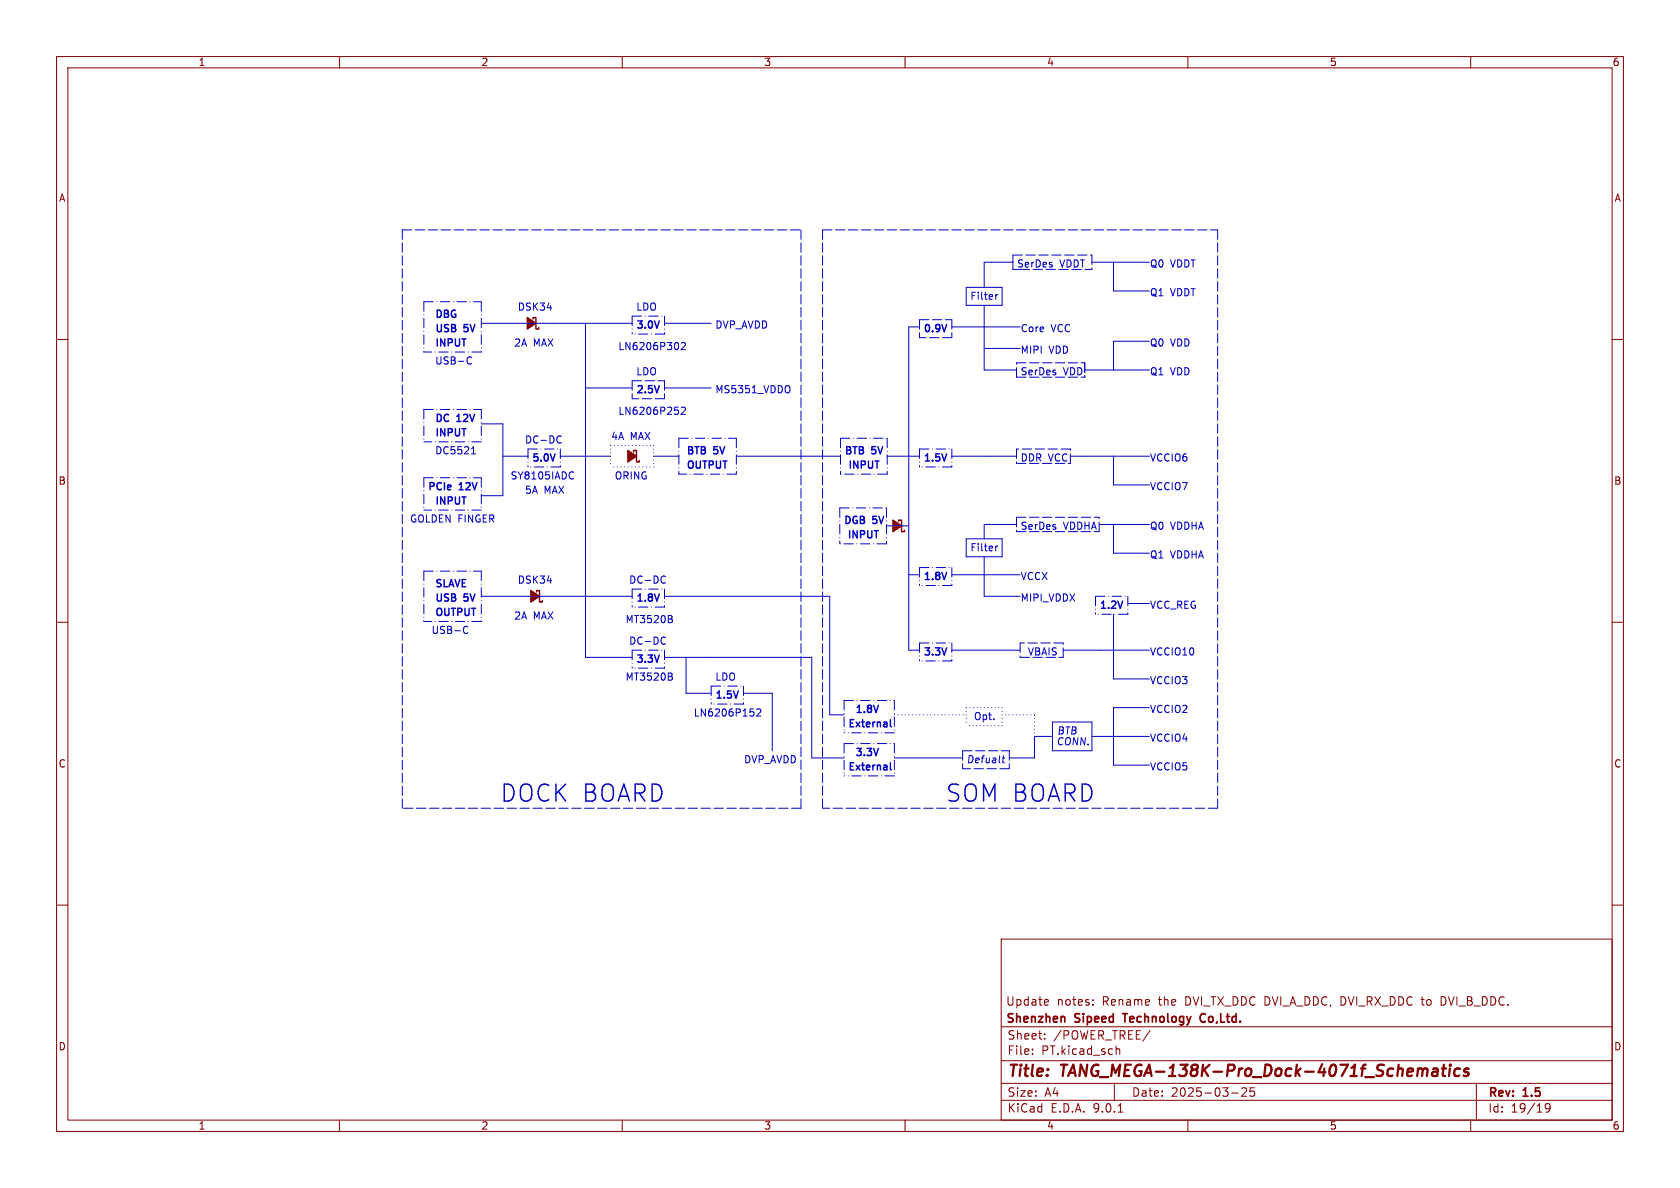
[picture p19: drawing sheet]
<svg xmlns="http://www.w3.org/2000/svg" width="297mm" height="210mm" viewBox="0 0 297 210" stroke-linecap="round" stroke-linejoin="round" font-family="sans-serif">
<defs><g id="words">
<g font-size="4.2" fill="#0000c2">
<text x="88.3" y="142">DOCK BOARD</text>
<text x="167" y="142">SOM BOARD</text>
</g>
<g font-size="2.8" fill="#840000">
<text x="178" y="190.9">Title:</text>
<text x="187.7" y="190.9">TANG_MEGA-138K-Pro_Dock-4071f_Schematics</text>
</g>
<g font-size="2.1" fill="#840000">
<text x="177.8" y="178">Update</text>
<text x="186.8" y="178">notes:</text>
<text x="194.9" y="178">Rename</text>
<text x="205" y="178">the</text>
<text x="209.8" y="178">DVI_TX_DDC DVI_A_DDC, DVI_RX_DDC to</text>
<text x="255.6" y="178">DVI_B_DDC.</text>
<text x="177.8" y="181.2">Shenzhen</text>
<text x="178" y="184">Sheet:</text>
<text x="186.2" y="184">/POWER_TREE/</text>
<text x="190.1" y="181.2">Sipeed</text>
<text x="199.3" y="181.2">Technology</text>
<text x="213.5" y="181.2">Co,Ltd.</text>
<text x="178" y="186.7">File:</text>
<text x="184.1" y="186.7">PT.kicad_sch</text>
<text x="178" y="196.9">KiCad</text>
<text x="178" y="194.1">Size:</text>
<text x="184.7" y="194.1">A4</text>
<text x="185.7" y="196.9">E.D.A.</text>
<text x="193.3" y="196.9">9.0.1</text>
<text x="200" y="194.1">Date:</text>
<text x="207" y="194.1">2025-03-25</text>
<text x="263" y="194.3">Rev:</text>
<text x="263" y="196.9">Id:</text>
<text x="267.1" y="196.9">19/19</text>
<text x="269.4" y="194.3">1.5</text>
</g>
<g font-size="1.8" fill="#840000">
<text x="35" y="11.9">1</text>
<text x="85" y="11.9">2</text>
<text x="135" y="11.9">3</text>
<text x="185" y="11.9">4</text>
<text x="235" y="11.9">5</text>
<text x="285" y="11.9">6</text>
<text x="10.3" y="35.9">A</text>
<text x="285.3" y="35.9">A</text>
<text x="10.3" y="85.9">B</text>
<text x="285.3" y="85.9">B</text>
<text x="10.3" y="135.9">C</text>
<text x="285.3" y="135.9">C</text>
<text x="10.3" y="185.9">D</text>
<text x="285.3" y="185.9">D</text>
<text x="35" y="199.9">1</text>
<text x="85" y="199.9">2</text>
<text x="135" y="199.9">3</text>
<text x="185" y="199.9">4</text>
<text x="235" y="199.9">5</text>
<text x="285" y="199.9">6</text>
</g>
<g font-size="1.8" fill="#0000c2">
<text x="179.7" y="47.4">SerDes</text>
<text x="187.3" y="47.4">VDDT</text>
<text x="203.2" y="47.4">Q0</text>
<text x="206.9" y="47.4">VDDT</text>
<text x="171.4" y="53.1">Filter</text>
<text x="203.2" y="52.5">Q1</text>
<text x="206.9" y="52.5">VDDT</text>
<text x="76.8" y="56.3">DBG</text>
<text x="76.8" y="58.8">USB</text>
<text x="82.1" y="58.8">5V</text>
<text x="91.4" y="55">DSK34</text>
<text x="112.4" y="55">LDO</text>
<text x="112.4" y="58.2">3.0V</text>
<text x="126.4" y="58.2">DVP_AVDD</text>
<text x="163.2" y="58.8">0.9V</text>
<text x="180.3" y="58.8">Core</text>
<text x="185.8" y="58.8">VCC</text>
<text x="76.8" y="61.3">INPUT</text>
<text x="76.8" y="64.5">USB-C</text>
<text x="90.8" y="61.3">2A</text>
<text x="94.3" y="61.3">MAX</text>
<text x="109.2" y="62">LN6206P302</text>
<text x="180.3" y="62.6">MIPI</text>
<text x="185.4" y="62.6">VDD</text>
<text x="203.2" y="61.3">Q0</text>
<text x="206.9" y="61.3">VDD</text>
<text x="112.4" y="69.6">2.5V</text>
<text x="112.4" y="66.4">LDO</text>
<text x="126.4" y="69.6">MS5351_VDDO</text>
<text x="180.3" y="66.4">SerDes</text>
<text x="188" y="66.4">VDD</text>
<text x="203.2" y="66.4">Q1</text>
<text x="206.9" y="66.4">VDD</text>
<text x="76.8" y="77.2">INPUT</text>
<text x="76.8" y="74.7">DC</text>
<text x="80.9" y="74.7">12V</text>
<text x="107.9" y="77.9">4A</text>
<text x="109.2" y="73.4">LN6206P252</text>
<text x="111.4" y="77.9">MAX</text>
<text x="76.8" y="80.4">DC5521</text>
<text x="92.7" y="78.5">DC-DC</text>
<text x="94" y="81.7">5.0V</text>
<text x="121.3" y="80.4">BTB</text>
<text x="121.3" y="82.9">OUTPUT</text>
<text x="126.3" y="80.4">5V</text>
<text x="149.2" y="80.4">BTB</text>
<text x="149.9" y="82.9">INPUT</text>
<text x="154.2" y="80.4">5V</text>
<text x="163.2" y="81.7">1.5V</text>
<text x="180.3" y="81.7">DDR VCC</text>
<text x="203.2" y="81.7">VCCIO6</text>
<text x="75.6" y="86.7">PCIe</text>
<text x="76.8" y="89.3">INPUT</text>
<text x="81.3" y="86.7">12V</text>
<text x="90.2" y="84.8">SY8105IADC</text>
<text x="92.7" y="87.4">5A</text>
<text x="96.2" y="87.4">MAX</text>
<text x="108.6" y="84.8">ORING</text>
<text x="203.2" y="86.7">VCCIO7</text>
<text x="72.4" y="92.5">GOLDEN FINGER</text>
<text x="149.1" y="92.7">DGB</text>
<text x="149.7" y="95.3">INPUT</text>
<text x="154.4" y="92.7">5V</text>
<text x="180.3" y="93.7">SerDes</text>
<text x="188" y="93.7">VDDHA</text>
<text x="203.2" y="93.7">Q0</text>
<text x="206.9" y="93.7">VDDHA</text>
<text x="171.4" y="97.5">Filter</text>
<text x="203.2" y="98.8">Q1</text>
<text x="206.9" y="98.8">VDDHA</text>
<text x="76.8" y="103.9">SLAVE</text>
<text x="76.8" y="106.4">USB</text>
<text x="82.1" y="106.4">5V</text>
<text x="91.4" y="103.3">DSK34</text>
<text x="111.1" y="103.3">DC-DC</text>
<text x="112.4" y="106.4">1.8V</text>
<text x="163.2" y="102.6">1.8V</text>
<text x="180.3" y="102.6">VCCX</text>
<text x="180.3" y="106.4">MIPI_VDDX</text>
<text x="194.3" y="107.7">1.2V</text>
<text x="203.2" y="107.7">VCC_REG</text>
<text x="76.2" y="112.1">USB-C</text>
<text x="76.8" y="109">OUTPUT</text>
<text x="90.8" y="109.6">2A</text>
<text x="94.3" y="109.6">MAX</text>
<text x="110.5" y="110.2">MT3520B</text>
<text x="111.1" y="114.1">DC-DC</text>
<text x="112.4" y="117.2">3.3V</text>
<text x="163.2" y="116">3.3V</text>
<text x="181.6" y="116">VBAIS</text>
<text x="203.2" y="116">VCCIO10</text>
<text x="110.5" y="120.4">MT3520B</text>
<text x="126.4" y="120.4">LDO</text>
<text x="126.4" y="123.6">1.5V</text>
<text x="203.2" y="121">VCCIO3</text>
<text x="122.6" y="126.8">LN6206P152</text>
<text x="149.9" y="128.7">External</text>
<text x="151.1" y="126.1">1.8V</text>
<text x="172.1" y="127.4">Opt.</text>
<text x="186.7" y="131.8">CONN.</text>
<text x="186.8" y="129.9">BTB</text>
<text x="203.2" y="131.2">VCCIO4</text>
<text x="203.2" y="126.1">VCCIO2</text>
<text x="131.4" y="135">DVP_AVDD</text>
<text x="149.9" y="136.3">External</text>
<text x="151.1" y="133.7">3.3V</text>
<text x="170.8" y="135">Defualt</text>
<text x="203.2" y="136.3">VCCIO5</text>
</g>
</g></defs>
<g fill="none" stroke="#840000" stroke-width=".18">
<path d="M10 10h277v190h-277zM12 12h273v186h-273zM60 10v2M110 10v2M160 10v2M210 10v2M260 10v2M93.2 57.2h1.5M10 60h2M285 60h2M111 80.6h1.5M157.9 93h1.5"/>
<path d="M10 110h2M93.9 105.4h1.5M285 110h2M10 160h2M177 166h108v32h-108zM184.9 176.7l.4 .1 .1 .3-.8 .1M185.3 177.6l-.4 .1M193.2 177.6v.1M193.2 176.8v.1M255.1 176.2h-.3v1.5h.3M285 160h2M60 198v2"/>
<path d="M110 198v2M160 198v2M177 194.5h108M177 191.5h108M177 187.5h108M177 181.5h108M182.5 186.3v.1M182.5 185.5v.1M184.7 183.6v.1M184.7 182.8v.1M197 191.5v3M197.3 184.9v1.5"/>
<path d="M197.3 185.5l.2-.1 .4 .1 .1 .9M197.7 196.6h.8M203.3 182.1l-1.3 2M210 198v2M217.7 193.2h1.2M219.5 192.4l.6-.1 .2 .1 .1 .3-.9 1.1h.9M221.7 192.3h-.7v.7l.2-.1h.5l.1 .3-.1 .5-.2 .1-.5-.1M260 198v2M261 191.5v6.5M274 195.7l-.3 .3h-.2l-.3-.3 .1-.5 .4-.1 .3 .1a.99 .99 0 0 1-.4 1.4h-.3"/>
</g>
<path d="M253.4 189l.2-.1 .5 .1v1.2M254.2 189.4h-.7a.4 .4 0 0 0-.3 .4 .4 .4 0 0 0 .2 .4l.7-.1M254.9 188.9h.8M255.3 188.2l-.2 1.7v.2l.4 .1M256.3 188.9l-.1 1.3M256.4 188.2v.2M256.4 188.2l-.1 .1 .1 .1M256.4 188.2l.1 .1-.1 .1M258.1 189a.66 .66 0 0 0-1 .3v.5l.1 .3 .2 .1 .6-.1M259.6 189a.49 .49 0 0 0-.8 .3l.1 .1 .7 .2v.3l-.3 .3-.6-.1" fill="none" stroke="#840000" stroke-width=".4"/>
<path d="M188.2 179.8v.9M198.4 179.2h.9M213 179.3a.74 .74 0 0 0-.9 .5 .74 .74 0 0 0 .6 .9l.3-.1" fill="none" stroke="#840000" stroke-width=".3"/>
<path d="M94.2 56.4v-.3h.5v2.1h.5v-.3M112 79.9v-.3h.5v2.1h.5v-.3M158.9 92.2v-.3h.5v2.1h.5v-.3M94.9 104.6v-.2h.5v2h.5v-.2" fill="none" stroke="#840000" stroke-width=".25"/>
<g fill="#840000" stroke="#840000" stroke-width=".25">
<path d="M111 79.6l1.5 1-1.5 1.1z"/>
<path d="M93.9 104.4l1.5 1-1.5 1z"/>
<path d="M157.9 91.9l1.5 1.1-1.5 1z"/>
<path d="M93.2 56.1l1.5 1.1-1.5 1z"/>
</g>
<g fill="none" stroke="#0000c2" stroke-width=".18" stroke-dasharray="1.7 .6">
<path d="M71.1 40.6v102.3M71.1 40.6h70.5M141.6 40.6v102.3M145.4 40.6h69.9M145.4 40.6v102.3M162.6 56.5h5.7M162.6 56.5v3.2M168.3 56.5v3.2M168.3 59.7h-5.7M179.1 45.1h13.9M179.1 46.4v-1.3M179.1 47.6v-1.2"/>
<path d="M180.3 47.6h11.5M180.3 47.6h-1.2M193 45.1v2.5M193 47.6h-1.2M215.3 40.6v102.3M111.8 67.3v3.2M111.8 67.3h5.7M117.5 70.5h-5.7M117.5 67.3v3.2M179.7 66.7v-2.6M179.7 79.4v2.5M179.7 66.7h12.1"/>
<path d="M179.7 64.1h12.1M189.2 79.4h-9.5M191.8 64.1v2.6M179.7 94h14.6M179.7 91.4v2.6M179.7 81.9h9.5M179.7 91.4h14.6M189.2 81.9v-2.5M194.3 94v-2.6M180.3 116.2h7.7M180.3 113.7v2.5M188 116.2v-2.5"/>
<path d="M188 113.7h-7.7M170.2 132.7v3.2M170.2 132.7h8.2M178.4 135.9h-8.2M178.4 132.7v3.2M141.6 142.9h-70.5M215.3 142.9h-69.9"/>
</g>
<g fill="none" stroke="#0000c2" stroke-width=".18">
<path d="M85.1 57.2h26.7M103.5 57.2v59h8.3M117.5 57.2h8.2M162.6 57.8h-1.9v57.1h1.9M168.3 57.8h12M170.8 50.8h6.4v3.2h-6.4zM174 54v11.4h5.7M176 52.1v.8M176.4 52.1l-.4 .2M179.1 46.4h-5.1v4.4M193 46.4h10.2M196.8 46.4v5h6.4"/>
<path d="M82.8 63.1h.3l.2 .1M83.3 64.2l-.2 .2-.3-.1M83.6 79.1l.1-.1v1.2M85.1 74.9h3.8v12.7h-3.8M98.9 77.1l.3 .1M99.2 78.2l-.3 .1M103.5 68.6h8.3M117.5 68.6h8.2M120.4 60.7l.5-.2 .3 .4-.8 .9h.8M120.4 72.1l.5-.1 .3 .3-.8 .9h.8M139.6 68.3v1M174 61.6h6.3"/>
<path d="M191.8 65.4h11.4M203.2 60.3h-6.4v5.1M83.3 80.2h.8M88.9 80.6h4.4M99.1 80.6h8.8M101.2 83.4l.2 .1M101.4 84.6l-.2 .1M115.6 80.6h4.4M130.2 80.6h18.4M156.7 93h3.8M156.8 80.6h5.8M168.3 80.6h11.4"/>
<path d="M170.8 95.3h6.4v3.1h-6.4zM174 98.4v7h6.3M176 96.5v.9M176.4 96.5l-.4 .3M179.7 92.7h-5.7v2.6M189.2 80.6h14M194.3 92.7h8.9M196.8 80.6v5.1h6.4M196.8 92.7v5.1h6.4M82.2 110.8l.3-.1 .2 .1M82.7 111.9l-.2 .1-.3-.1M85.1 105.4h8.9"/>
<path d="M94.6 105.4h17.2M117.3 101.8l.3 .1M117.3 112.6l.3 .1M117.5 105.4h29.2v21h2.5M117.5 116.2h26v17.8h5.7M117.6 103l-.3 .1M117.6 113.8l-.3 .1M118.6 109.4l.3 .3-.1 .3-.2 .1M118.6 119.6l.3 .2-.1 .3-.2 .1M118.7 108.9l.1 .1-.1 .4M118.7 119l.1 .2-.1 .3M121.3 116.2v6.4h4.4"/>
<path d="M160.7 101.6h1.9M168.3 114.9h12M168.3 101.6h12M188 114.9h15.2M196.8 108.6v11.4h6.4M199.4 106.7h3.8M131.4 122.6h5.1v10.1M133.8 125.4l.5-.1 .2 .4-.8 .9h.8M158.1 134h12.1M177.2 134h.5M177.4 133.6l-.1 1.1 .3 .1M186.1 130.2h-3.2v3.8h-4.5"/>
<path d="M186.1 127.6h6.9v5.1h-6.9zM193 130.2h10.2M203.2 125.1h-6.4v10.2h6.4"/>
</g>
<g fill="none" stroke="#0000c2" stroke-width=".18" stroke-dasharray="1.7 .6 0 .6">
<path d="M74.9 53.3v8.9M74.9 53.3h10.2M85.1 53.3v8.9M111.8 55.9v3.2M111.8 55.9h5.7M117.5 59.1h-5.7M117.5 55.9v3.2M74.9 72.4h10.2M74.9 72.4v5.7M85.1 72.4v5.7M85.1 78.1h-10.2M85.1 62.2h-10.2"/>
<path d="M93.3 79.4h5.8M93.3 79.4v3.2M99.1 79.4v3.2M120 77.5h10.2M120 77.5v6.3M130.2 77.5v6.3M148.6 77.5v6.3M148.6 77.5h8.2M156.8 77.5v6.3M162.6 79.4h5.7M162.6 79.4v3.2M168.3 79.4v3.2"/>
<path d="M74.9 84.5v5.7M74.9 84.5h10.2M85.1 90.2h-10.2M85.1 84.5v5.7M99.1 82.6h-5.8M130.2 83.8h-10.2M148.5 89.8h8.2M148.5 89.8v6.3M156.7 96.1h-8.2M156.7 89.8v6.3M156.8 83.8h-8.2M168.3 82.6h-5.7"/>
<path d="M74.9 101h10.2M74.9 101v8.9M85.1 101v8.9M85.1 109.9h-10.2M111.8 104.1v3.2M111.8 104.1h5.7M111.8 114.9h5.7M111.8 114.9v3.2M117.5 118.1h-5.7M117.5 104.1v3.2M117.5 107.3h-5.7M117.5 114.9v3.2"/>
<path d="M162.6 113.7v3.1M162.6 100.3v3.2M162.6 113.7h5.7M162.6 100.3h5.7M168.3 100.3v3.2M168.3 116.8h-5.7M168.3 103.5h-5.7M168.3 113.7v3.1M193.7 105.4h5.7M193.7 105.4v3.2M199.4 108.6h-5.7M199.4 105.4v3.2"/>
<path d="M125.7 121.3v3.2M125.7 121.3h5.7M131.4 124.5h-5.7M131.4 121.3v3.2M149.2 131.4v5.8M149.2 131.4h8.9M149.2 123.8h8.9M149.2 123.8v5.7M158.1 131.4v5.8M158.1 137.2h-8.9M158.1 129.5h-8.9M158.1 123.8v5.7"/>
</g>
<path d="M107.9 78.7h7.7M107.9 78.7v3.9M115.6 78.7v3.9M115.6 82.6h-7.7M158.1 126.4h12.7M170.8 125.1h6.4M170.8 125.1v3.2M177.2 128.3h-6.4M177.2 125.1v3.2M182.9 126.4h-5.7M182.9 126.4v3.8" fill="none" stroke="#0000c2" stroke-width=".18" stroke-dasharray="0 .6"/>
<path d="M157.4 134.8v1.1l.2 .2M157.4 127.2v1.1l.2 .2" fill="none" stroke="#0000c2" stroke-width=".25"/>
<use href="#words"/>
</svg>
